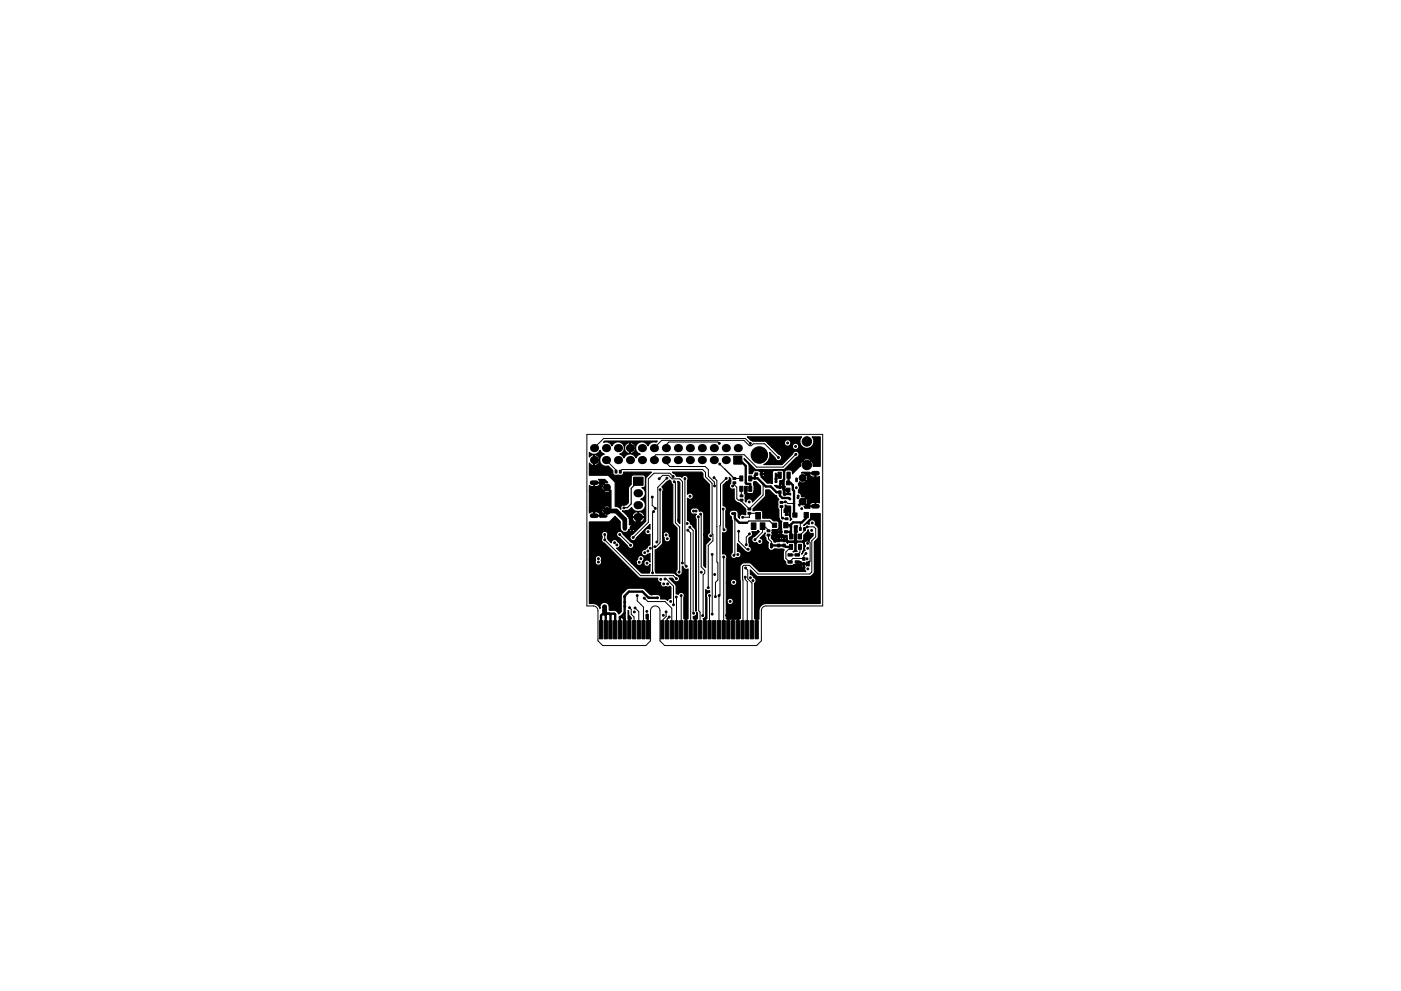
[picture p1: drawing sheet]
<svg xmlns="http://www.w3.org/2000/svg" width="297mm" height="210mm" viewBox="0 0 297 210" stroke-linecap="round" stroke-linejoin="round" font-family="sans-serif">
<g fill="none" stroke="#000" stroke-width=".21">
<path d="M124.4 92.2h50v36.4h-12a1 1 0 0 0-1 1v6.4l-1 1h-19.5l-1-1v-6.4a1 1 0 0 0-1-1 1 1 0 0 0-1 1v6.4l-1 1h-9.1l-1-1v-6.4a1 1 0 0 0-1-1h-1.4zM128.5 97.6l2.1 2.1v.4M138.6 95.1l1.7-1.7h17.4l1.2 1.2h.4l.4-.4h2.4l2.9 2.9M141.2 97.6v.6l.8 .8h7.5l.7 .6v1.4l1.3 1.3v.8M152.5 94.1l-.3-.3h-10.4l-.6 .6v.7M152.6 98.5l3 3h1.6M153.6 99.4l2.1 2.1M159.1 94.1l-1.1-1.1h-30l-2.1 2.1M168.7 96.4l-2.7 2.7h-5.6l-2.6-2.6h-18.7l-.5 .4v.7M128.2 113.4v1.1l7.6 7.6h7l.6 .7M131.4 113.4l2.3 2.3M131.5 100.1l.4-.5h17.1l.6 .6v1l1.4 1.4v10.7l.2 .1v1.3l-1 1v9"/>
<path d="M133.7 115.7h.1M135.2 102.1h.1M138.3 105.5v1.7l.6 .7M138.3 105.5h.1M138.6 108.5l-.2 .3v12.7M139.8 101.6l.7-.7h1.3l.7 .7h1.6l.6 .6v17.3M140 103.9v11.2l-.9 .9h-.3M141.4 101.4l-1.9 2v11.4l-.2 .2M142.7 101.1l-.7-.7h-3.3l-1.2 1.2v9.2l-3.3 3.2M143 102.2l.2 .2M143.2 102.5h.1M143.2 102.4v.1"/>
<path d="M143.2 102.5v8.4l.9 .9v9.5l-.1 .1M145.2 101.5v18.4l.3 .2M145.7 111.1h.1M145.8 112.5l.6 .6v21.2M146.3 111.9l.7 .7 .1 17.5M148.1 109.6v20l.3 .3v4.4M148.5 109.1l.2 .1v11.1l.7 .7v.6l-.3 .3-.1 8.7M151 117.6h.1M151 117.6v12.7M151.4 101.3l.6 .6v17.3l.2 .2v3.7l-.5 .5v3M151.5 103.1h.1M153.3 108v4.2l.2 .2"/>
<path d="M153.4 118.2v16.1M154 101.5l-1.2 1.2-.1 23.5-.3 .2v7.9M155.7 101.5h.1M155.7 102.4v.5l.5 .5v2.4l.3 .3h.7v.3l1.7 1.6 2.9-3v-2.3M155.7 102.7l-.4 .4M155.8 110v7.6l-.2 .2M156.6 112.7v2.1l1.7 1.7h.3M157.2 101.5h.1M157.2 103.7v1.5M158.9 113.3l-.7 .7v1.6M160.7 109.4l-.5-.5h-1.3v.8h-1.4M161.9 107.9h.1"/>
<path d="M161.9 106.4h.1M162.9 112.6l-.8-1h-.4v1.3l-1.6 1.6M162.9 113.5v.8l.7 .7v.5M163.4 107.9h.1M163.4 106.4h.1M165.7 106.6l1-.1 .3 .3h1.4M165.7 107.5v2.2l.6 .4h.5M166.5 108.5l.3 .2v.5M167.7 116l-1.1 1.1v1.4l.8 .7 .7-.7 2.3 .1v-.7l.5-.5M168.7 111.9h.1M168.7 114.8h2.8l.3 .3v4l-.6 .6h-1.7l-.5-.6M168.9 111.7l-.2 .2"/>
<path d="M168.9 101.6v.4M169.6 113.8v-.2l1-1v-.4l.5-.4h1.5l.3 .4v1.7l-.8 .8v6.7l-.4 .4h-11l-1.8-1.9h-1.2l-.3 .3v14.1M169.6 116v1.2l-.6 .5h-1.5M170 110.8l-.3 .4v1M170.1 114.8h.1M171.2 119.6h.1M172.1 112.5h.1M132.4 126.6l.1 2M133.4 130.9h.1M133.4 130.9v3.4M133.5 128.9l.3 .4v1l.6 .6v3.4M134.6 129l.8 .8v4.5"/>
<path d="M135.1 126.4v1.1l1.3 1.3v5.5M136.4 134.3h.1M136.6 126.9l.8 .7h3.6l1.4 1.5v5.2M137.2 130.5l.2 .2v3.6M141 122.8h.3l1.5 1.6v3.9M141.2 129.8v1l-.8 .8v2.7M141.9 130.9l-.5 .5v2.9M143.4 126.7v7.6M144.4 126.4h.1M144.4 126.4v7.9M145.4 130.9v3.4M145.4 130.9h.1"/>
<path d="M147.4 134.2v.1M147.4 130.9v3.3M149.6 131.1l-.2 .2v3M150.4 126.4h.1M150.4 126.4v7.9M153.4 134.3h.1M154 130.6l.4 .4v3.3M155.4 134.3l.1-3.7h.2l.7 .7v3M158 122.4v.5l.4 .5v10.9M158.1 120.5l.4 .5v1.8l.9 .9v10.6M160.2 130.5l.2 .2v3.6"/>
</g>
<g fill="#000" stroke="#000" stroke-width=".21">
<path d="M155.6 96.7h1.7v1.8h-1.7zM130.4 99.8h.4v.6h-.4zM131.3 99.8h.4v.6h-.4zM132.2 111.6h.5v.9h-.5zM133.7 111.6h.5v.9h-.5zM134.3 101.2h2v1.8h-2zM155.4 102.2h.6v.4h-.6zM155.4 101.3h.6v.4h-.6zM156.8 103.2h.7v1h-.7zM156.8 101h.7v1h-.7zM156.9 105.9h.6v.4h-.6zM156.9 105h.6v.4h-.6z"/>
<path d="M157.8 103.2h.6v1h-.6zM158.6 107.8h.6v.4h-.6zM158.6 108.7h.6v.4h-.6zM158.7 103.2h.7v1h-.7zM158.7 101h.7v1h-.7zM160.1 100.3h.6v.5h-.6zM159.3 110.9h1v1.4h-1zM161.2 100.3h.6v.5h-.6zM160.2 108.7h1v1.4h-1zM161.2 110.9h1v1.4h-1zM162.6 113.3h.6v.4h-.6zM162.6 112.4h.6v.4h-.6z"/>
<path d="M163.8 111h.9v.9h-.9zM164.4 100.4h.2l.1 .3h.6v.3l-.7 .1 .1 1.3h-.3zM164.9 115.4h.4v.6h-.4zM164.9 114.3h.4v.6h-.4zM165.4 106.4h.6v.4h-.6zM165.4 107.3h.6v.4h-.6zM165.1 104.1h.5v.6h-.5zM165.1 103h.5v.6h-.5zM164.9 100.2h.7v1.3h-.7zM165.2 112.6h.6v.5h-.6zM166.2 110.9h.9v1.1h-.9zM166 115.4h.5v.6h-.5z"/>
<path d="M166 114.3h.5v.6h-.5zM166.7 102.1h.8v.8h-.8zM166.7 103.6h.8v.8h-.8zM166.3 112.6h.6v.5h-.6zM166.5 109.9h.6v.4h-.6zM166.5 109h.6v.4h-.6zM167.4 113.3h.6v1.1h-.6zM167.4 115.5h.6v1.1h-.6zM166.8 100.2h.7v1.3h-.7zM167.1 119h.9v.5h-.9zM167.1 117.5h.9v.5h-.9zM168.1 108.8h.9v.9h-.9z"/>
<path d="M168.3 113.3h.7v1.1h-.7zM168.6 117.5h.9v.5h-.9zM168.6 119h.9v.5h-.9zM169.3 113.3h.6v1.1h-.6zM169.3 115.5h.6v1.1h-.6zM169.5 111.9h.4v.6h-.4zM170.2 118.3h.5v.6h-.5zM170.2 119.4h.5v.6h-.5zM170.5 108.7h.9v1.1h-.9zM170.4 111.9h.4v.6h-.4zM127.1 131.7h.7v3.8h-.7zM128.1 131.7h.7v3.8h-.7z"/>
<path d="M129.1 131.7h.7v3.8h-.7zM130.1 131.7h.7v3.8h-.7zM131.1 131.7h.7v3.8h-.7zM132.1 131.7h.7v3.8h-.7zM133.1 131.7h.7v3.8h-.7zM134.1 131.7h.7v3.8h-.7zM135.1 131.7h.7v3.8h-.7zM136.1 131.7h.7v3.8h-.7zM137.1 131.7h.7v3.8h-.7zM140.1 131.7h.7v3.8h-.7zM141.1 131.7h.7v3.8h-.7zM142.1 131.7h.7v3.8h-.7z"/>
<path d="M143.1 131.7h.7v3.8h-.7zM144.1 131.7h.7v3.8h-.7zM145.1 131.7h.7v3.8h-.7zM146.1 131.7h.7v3.8h-.7zM147.1 131.7h.7v3.8h-.7zM148.1 131.7h.7v3.8h-.7zM149.1 131.7h.7v3.8h-.7zM150.1 131.7h.7v3.8h-.7zM151.1 131.7h.7v3.8h-.7zM152.1 131.7h.7v3.8h-.7zM153.1 131.7h.7v3.8h-.7zM154.1 131.7h.7v3.8h-.7z"/>
<path d="M155.1 131.7h.7v3.8h-.7zM156.1 131.7h.7v3.8h-.7zM157.1 131.7h.7v3.8h-.7zM158.1 131.7h.7v3.8h-.7zM159.1 131.7h.7v3.8h-.7zM160.1 131.7h.7v3.8h-.7z"/>
<circle cx="152.5" cy="94.1" r=".2"/>
<circle cx="152.6" cy="98.5" r=".2"/>
<circle cx="159.1" cy="94.1" r=".2"/>
<circle cx="161" cy="96.5" r="1.75"/>
<circle cx="161.4" cy="99.8" r=".2"/>
<circle cx="165" cy="97.1" r=".2"/>
<circle cx="167" cy="94" r=".2"/>
<circle cx="168.7" cy="94.7" r=".2"/>
<circle cx="168.7" cy="96.4" r=".2"/>
<circle cx="171.1" cy="93.7" r="1"/>
<circle cx="171.1" cy="98.7" r="1"/>
<circle cx="125.4" cy="112.4" r=".2"/>
<circle cx="126.9" cy="119.2" r=".2"/>
<circle cx="126.9" cy="118.5" r=".2"/>
<circle cx="128.2" cy="114.5" r=".2"/>
<circle cx="128.2" cy="113.4" r=".2"/>
<circle cx="128.7" cy="103.4" r=".72"/>
<circle cx="128.7" cy="108.4" r=".72"/>
<circle cx="130.3" cy="115.1" r=".2"/>
<circle cx="130.8" cy="115.6" r=".2"/>
<circle cx="131.4" cy="113.4" r=".2"/>
<circle cx="132.3" cy="107" r=".2"/>
<circle cx="132.3" cy="107.8" r=".2"/>
<circle cx="133.5" cy="116.6" r=".2"/>
<circle cx="133.7" cy="115.7" r=".2"/>
<circle cx="134.2" cy="114" r=".2"/>
<circle cx="135.5" cy="119.3" r=".2"/>
<circle cx="135.9" cy="118.5" r=".2"/>
<circle cx="136.7" cy="117.3" r=".2"/>
<circle cx="137.2" cy="119.5" r=".2"/>
<circle cx="137.4" cy="116.9" r=".2"/>
<circle cx="137.4" cy="112.8" r=".2"/>
<circle cx="137.9" cy="116.3" r=".2"/>
<circle cx="138.3" cy="105.5" r=".2"/>
<circle cx="138.6" cy="108.5" r=".2"/>
<circle cx="138.8" cy="116" r=".2"/>
<circle cx="138.9" cy="107.9" r=".2"/>
<circle cx="139.3" cy="115" r=".2"/>
<circle cx="139.8" cy="101.6" r=".2"/>
<circle cx="140" cy="103.9" r=".2"/>
<circle cx="140.7" cy="119.1" r=".2"/>
<circle cx="141.2" cy="113.5" r=".2"/>
<circle cx="141.4" cy="101.4" r=".2"/>
<circle cx="141.5" cy="114.3" r=".2"/>
<circle cx="142" cy="112.8" r=".2"/>
<circle cx="142.7" cy="101.1" r=".2"/>
<circle cx="143" cy="102.2" r=".2"/>
<circle cx="143.9" cy="110.3" r=".2"/>
<circle cx="144.7" cy="119.5" r=".2"/>
<circle cx="145.2" cy="101.5" r=".2"/>
<circle cx="145.7" cy="111.1" r=".2"/>
<circle cx="145.8" cy="112.5" r=".2"/>
<circle cx="146.3" cy="111.9" r=".2"/>
<circle cx="146.3" cy="105.3" r=".2"/>
<circle cx="146.5" cy="110.3" r=".2"/>
<circle cx="147" cy="108.4" r=".2"/>
<circle cx="147.6" cy="108.4" r=".2"/>
<circle cx="148.1" cy="109.6" r=".2"/>
<circle cx="148.5" cy="109.1" r=".2"/>
<circle cx="149.3" cy="113.4" r=".2"/>
<circle cx="149.7" cy="105.5" r=".2"/>
<circle cx="150.7" cy="113.7" r=".2"/>
<circle cx="151" cy="117.6" r=".2"/>
<circle cx="151.4" cy="101.3" r=".2"/>
<circle cx="151.5" cy="103.1" r=".2"/>
<circle cx="153.3" cy="108" r=".2"/>
<circle cx="153.4" cy="118.2" r=".2"/>
<circle cx="153.5" cy="112.4" r=".2"/>
<circle cx="154" cy="101.5" r=".2"/>
<circle cx="155.3" cy="109" r=".2"/>
<circle cx="155.3" cy="103.1" r=".2"/>
<circle cx="155.6" cy="117.8" r=".2"/>
<circle cx="155.8" cy="109" r=".2"/>
<circle cx="156.4" cy="117.7" r=".2"/>
<circle cx="156.6" cy="112.7" r=".2"/>
<circle cx="157.5" cy="109.7" r=".2"/>
<circle cx="158.2" cy="115.6" r=".2"/>
<circle cx="158.2" cy="105.6" r=".2"/>
<circle cx="158.6" cy="116.5" r=".2"/>
<circle cx="158.9" cy="106.5" r=".2"/>
<circle cx="158.9" cy="113.3" r=".2"/>
<circle cx="160" cy="104.3" r=".2"/>
<circle cx="160" cy="101.5" r=".2"/>
<circle cx="160.1" cy="114.5" r=".2"/>
<circle cx="160.8" cy="103.4" r=".2"/>
<circle cx="161.1" cy="114.9" r=".2"/>
<circle cx="161.9" cy="106.4" r=".2"/>
<circle cx="161.9" cy="107.9" r=".2"/>
<circle cx="163.4" cy="106.4" r=".2"/>
<circle cx="163.4" cy="107.9" r=".2"/>
<circle cx="163.6" cy="115.5" r=".2"/>
<circle cx="163.6" cy="116.1" r=".2"/>
<circle cx="163.8" cy="113.8" r=".2"/>
<circle cx="163.9" cy="112.5" r=".2"/>
<circle cx="164.5" cy="101.6" r=".2"/>
<circle cx="164.5" cy="102.2" r=".2"/>
<circle cx="165.9" cy="109.9" r=".2"/>
<circle cx="166.3" cy="105" r=".2"/>
<circle cx="166.5" cy="106.5" r=".2"/>
<circle cx="166.5" cy="108.5" r=".2"/>
<circle cx="167.5" cy="105.9" r=".2"/>
<circle cx="168.8" cy="103.5" r=".2"/>
<circle cx="168.8" cy="111.7" r=".2"/>
<circle cx="168.9" cy="101.6" r=".2"/>
<circle cx="168.9" cy="102" r=".2"/>
<circle cx="169.2" cy="105.6" r=".2"/>
<circle cx="169.2" cy="105.2" r=".2"/>
<circle cx="170" cy="107.9" r=".2"/>
<circle cx="170.2" cy="101.4" r=".72"/>
<circle cx="170.2" cy="106.4" r=".72"/>
<circle cx="170.9" cy="117.4" r=".2"/>
<circle cx="171.1" cy="118.6" r=".2"/>
<circle cx="171.1" cy="111.8" r=".2"/>
<circle cx="171.2" cy="115.3" r=".2"/>
<circle cx="171.2" cy="116.3" r=".2"/>
<circle cx="171.2" cy="119.6" r=".2"/>
<circle cx="172.1" cy="112.5" r=".2"/>
<circle cx="172.2" cy="110.9" r=".2"/>
<circle cx="125.3" cy="127.8" r=".2"/>
<circle cx="128.2" cy="128.7" r=".2"/>
<circle cx="128.2" cy="129.6" r=".2"/>
<circle cx="128.2" cy="130.2" r=".2"/>
<circle cx="129.5" cy="129.3" r=".2"/>
<circle cx="130.9" cy="129" r=".2"/>
<circle cx="131" cy="129.6" r=".2"/>
<circle cx="132.5" cy="126.6" r=".2"/>
<circle cx="132.5" cy="127.8" r=".2"/>
<circle cx="132.5" cy="128.6" r=".2"/>
<circle cx="133.4" cy="130.9" r=".2"/>
<circle cx="133.5" cy="128.9" r=".2"/>
<circle cx="134.5" cy="129.8" r=".2"/>
<circle cx="134.6" cy="129" r=".2"/>
<circle cx="135.1" cy="126.4" r=".2"/>
<circle cx="136.6" cy="126.9" r=".2"/>
<circle cx="137.1" cy="129.7" r=".2"/>
<circle cx="137.2" cy="130.5" r=".2"/>
<circle cx="138.1" cy="126.1" r=".2"/>
<circle cx="138.4" cy="121.5" r=".2"/>
<circle cx="139.4" cy="126.8" r=".2"/>
<circle cx="140.1" cy="122.9" r=".2"/>
<circle cx="140.6" cy="130.6" r=".2"/>
<circle cx="140.7" cy="123.9" r=".2"/>
<circle cx="141" cy="122.8" r=".2"/>
<circle cx="141.2" cy="129.8" r=".2"/>
<circle cx="141.5" cy="123.9" r=".2"/>
<circle cx="141.9" cy="130.9" r=".2"/>
<circle cx="142.2" cy="127.6" r=".2"/>
<circle cx="142.8" cy="128.3" r=".2"/>
<circle cx="143.4" cy="126.7" r=".2"/>
<circle cx="143.4" cy="122.8" r=".2"/>
<circle cx="144" cy="121.4" r=".2"/>
<circle cx="144.4" cy="126.4" r=".2"/>
<circle cx="145.4" cy="130.9" r=".2"/>
<circle cx="145.5" cy="120.1" r=".2"/>
<circle cx="147.1" cy="130.1" r=".2"/>
<circle cx="147.4" cy="130.9" r=".2"/>
<circle cx="148.7" cy="121.4" r=".2"/>
<circle cx="149" cy="130.6" r=".2"/>
<circle cx="149.6" cy="131.1" r=".2"/>
<circle cx="150.2" cy="124.7" r=".2"/>
<circle cx="150.4" cy="126.4" r=".2"/>
<circle cx="151" cy="130.3" r=".2"/>
<circle cx="151.5" cy="121.9" r=".2"/>
<circle cx="151.7" cy="126.6" r=".2"/>
<circle cx="152.5" cy="126.4" r=".2"/>
<circle cx="154" cy="130.6" r=".2"/>
<circle cx="154.8" cy="127.6" r=".2"/>
<circle cx="155.5" cy="130.6" r=".2"/>
<circle cx="155.5" cy="123.5" r=".2"/>
<circle cx="158" cy="122.4" r=".2"/>
<circle cx="158.1" cy="120.5" r=".2"/>
<circle cx="159.1" cy="122.6" r=".2"/>
<circle cx="159.6" cy="123.2" r=".2"/>
<circle cx="160.2" cy="130.5" r=".2"/>
<circle cx="164.1" cy="122.9" r=".2"/>
<circle cx="171.3" cy="120.7" r=".2"/>
<circle cx="173.4" cy="127.5" r=".2"/>
</g>
<path d="M135.2 104.6h.3M135.2 107.2h.3M135.2 109.7h.3" fill="none" stroke="#000" stroke-width="1.7"/>
<g fill="#000">
<circle cx="125.9" cy="97.6" r=".86"/>
<circle cx="125.9" cy="95.1" r=".86"/>
<circle cx="128.5" cy="97.6" r=".86"/>
<circle cx="128.5" cy="95.1" r=".86"/>
<circle cx="131" cy="97.6" r=".86"/>
<circle cx="131" cy="95.1" r=".86"/>
<circle cx="133.6" cy="97.6" r=".86"/>
<circle cx="133.6" cy="95.1" r=".86"/>
<circle cx="136.1" cy="97.6" r=".86"/>
<circle cx="136.1" cy="95.1" r=".86"/>
<circle cx="138.6" cy="97.6" r=".86"/>
<circle cx="138.6" cy="95.1" r=".86"/>
<circle cx="141.2" cy="97.6" r=".86"/>
<circle cx="141.2" cy="95.1" r=".86"/>
<circle cx="143.7" cy="95.1" r=".86"/>
<circle cx="143.7" cy="97.6" r=".86"/>
<circle cx="146.3" cy="97.6" r=".86"/>
<circle cx="146.3" cy="95.1" r=".86"/>
<circle cx="148.8" cy="95.1" r=".86"/>
<circle cx="148.8" cy="97.6" r=".86"/>
<circle cx="151.3" cy="97.6" r=".86"/>
<circle cx="151.3" cy="95.1" r=".86"/>
<circle cx="153.9" cy="97.6" r=".86"/>
<circle cx="153.9" cy="95.1" r=".86"/>
<circle cx="156.4" cy="95.1" r=".86"/>
</g>
<path d="M125.5 109.4h.9M125.5 102.4h.9M128.7 108.4h1.9l1.9 1.8v1.8M135.3 109.7v1.1l-1.3 1.2M172.4 100.4h.9M172.4 107.4h.9M128.2 128.7v1.5M128.2 129.6h.1" fill="none" stroke="#000" stroke-width="1"/>
<g fill="none" stroke="#000" stroke-width=".5">
<path d="M156.4 97.6h.5l1.2 1.3v3.6l.2 .2h.8v1M156.4 95.1h.4M161.4 99.8h.1M161.5 99.8v.8M155.3 109h.5M155.8 109h.1M155.8 109v1l.9 .9h1.7M158.1 103.7v.8l.4 .4h1.3l.2-.3v-.3M159.1 101.5h1.5l1.8 1.7h1l1.2 1.2h.8v.8l.5 .5h1.4l.2 .2M160.4 100.6l-.4 .3v.6M163.9 112.5l1.2 1.2M164.5 101.6h.1"/>
<path d="M165.1 113.7v.9M165.3 103.3h.6l.6 .7h.6M165.4 100.8h-.6l-.2 .3v.5M165.5 112.8v.6l.7 .7v.5M165.5 113.3l-.4 .4M166.6 111.4h.7l.4 .4M166.6 112.8h.8l.3 .4M167.2 100.4l-.1 2.1h.5l.5 .4v1l.3 .2v5l.1 .2M167.7 116h-1.1l-.3-.3h-2.5l-.2-.2v.6M168.5 111.8l.2 .1-.1 3h-1.6l-.3-.3h-2.1l-.8-.8M170.9 109.3v.6l-.9 .9h-1.9l-.4 .5v2.5M127.4 134.3v-3.7l.4-.4h2.5l.1 .2v3.9"/>
<path d="M128.2 130.2l.2 .2v3.9M129.2 130.2l.2 .2v3.9M132.4 131.4l-.4-.5h-.6v3.4M132.4 130.1l-.8 .8M139.4 126.8h-1.9l-1.3-1.3h-2.9l-.9 .9v7.9"/>
</g>
<path d="M135.3 102.1l-1.5 1.5v3.3l-.8 .8-.7 .1M158.4 110.9l.4-.4h4.4l1 .9" fill="none" stroke="#000" stroke-width=".25"/>
<g fill="#000" stroke="#000" stroke-width=".25">
<path d="M125 96a1.37 1.37 0 0 0 2.2-.5l.3 .5 .6 .3a1.25 1.25 0 0 0-1 1.2 .91 .91 0 0 0-1.1-1v2.2l.2 .1a1.21 1.21 0 0 0 .9-1.1 1.34 1.34 0 0 0 1.9 1.2l.9 .9v.6a.86 .86 0 0 0 1.2 .4h.8l.3-.2v-.4h5.9l-1 1-.2 .4v9l-2.8 2.8a.69 .69 0 0 0-.3 1.1 .69 .69 0 0 0 1.1-.4l2.9-2.8v1a.68 .68 0 0 0-.9 0 .68 .68 0 0 0 0 1 .68 .68 0 0 0 .9 0v2.3l-.3 .1-.3 .5-.4 .3a.7 .7 0 0 0-.7 1 .7 .7 0 0 0 1.2 .1l.5-.2v1.8a.68 .68 0 0 0-1-.3 .68 .68 0 0 0 0 1.1 .68 .68 0 0 0 1-.3l-.1 1.9h-1.7l-2.1-2.2h1l.1 .3a.73 .73 0 0 0 .8 .2 .73 .73 0 0 0 .5-.8 .71 .71 0 0 0-.2-1.2 .71 .71 0 0 0-1 .8l-.2 .7h-1l-3.2-3.1h.2a.68 .68 0 0 0 .6-.7 .68 .68 0 0 0-.5-.6 .68 .68 0 0 0-.8-.5 .68 .68 0 0 0-.6 .7l-.7-.8-.1-.3 .1-.6h1.8l.3 .5 .3 .1 1.7 1.7a.68 .68 0 0 0 .8 .6 .68 .68 0 0 0 .6-.7 .68 .68 0 0 0-.6-.7l-1.7-1.7a.69 .69 0 0 0-.8-.6 .69 .69 0 0 0-.6 .8h-1.8v-.2a.69 .69 0 0 0-1-.5 .69 .69 0 0 0-.2 1l-.1 .4a.68 .68 0 0 0 .5 1l7.3 7.3 .4 .2h3.7l-.1 .4a.66 .66 0 0 0 .7 .5 .7 .7 0 0 0 .2 .8 .7 .7 0 0 0 .9 .1l.5 .1 .3-.2 .2 .2v2.3a.64 .64 0 0 0-.7 .5l-.3-.3h-1.1a.72 .72 0 0 0-.7-1h-1.6l-1.3-1.2h-3.4l-1.3 1.3-.1 3.6-.6 .5-.6-.8h-1.3v-.7a1 1 0 0 0-1.2-1 1 1 0 0 0-.8 1.3 1.53 1.53 0 0 0-1.4-1.1h-.8v-9.3h1.2l.1 .2a.68 .68 0 0 0 .6 1 .68 .68 0 0 0 .6-1 .69 .69 0 0 0-.5-1 .69 .69 0 0 0-.8 .8h-1.2v-8h4.2l1.2-1.2 1.1 1.1 .1 1.8a.96 .96 0 0 0 .9 .6 .96 .96 0 0 0 .9-.7v.3l.3 .2 .2-.1v-.6h.1l.1 .7 .4-.3v-.4h-.6v-.8h.1v.6h.5v-.5l-.2-.2-.9 .2v-1.4h.6l.1 .1a1.19 1.19 0 0 0 1.2 .8v-1.1h.1v1.1h.2a1.03 1.03 0 0 0 1-1.1h-2.5l-.1 .2h-.6l-.3-.5 2.2 .1v-1.1h.1v1.1h1.2v-.1a1.39 1.39 0 0 0-1.3-1 1.39 1.39 0 0 0-1.3 1h-.9l-1.1-1.1 .7-.1a1.14 1.14 0 0 0 1.2-.6 1.51 1.51 0 0 0 1.9 .8 1.51 1.51 0 0 0 .9-1.8l-.2-.5-.6-.3h.1a1.33 1.33 0 0 0 .9-1.2 1.33 1.33 0 0 0-.8-1.2l.4-.1 .3-.2v-2l-.1-.3-.4-.1h-2l-.3 .1-.2 .3v1.6l-.6 .8v3.1l-.4 .4h-.7a.67 .67 0 0 0-.4 1 1.27 1.27 0 0 0-1.3-.7v-5.1l-1.4-1.5h-4v-2.5l.3 .3 .6 .1v-2.2l-.6 .1-.3 .4zM128 93.8l.2-.2h11.2l-.3 .2a1.34 1.34 0 0 0-1.7 .8 1.36 1.36 0 0 0-1.5-.9 1.36 1.36 0 0 0-1.1 1.3h-.1a.91 .91 0 0 0-1.1-1v2.2a1.07 1.07 0 0 0 1.2-1.1 1.25 1.25 0 0 0 .9 1.2l-.6 .4-.3 .4a1.37 1.37 0 0 0-1.2-.8 1.37 1.37 0 0 0-1.3 .8l-.3-.4-.6-.4a1.25 1.25 0 0 0 1-1.2h.1a.91 .91 0 0 0 1 1.1v-2.2a1.07 1.07 0 0 0-1.1 1 1.36 1.36 0 0 0-1.2-1.3 1.36 1.36 0 0 0-1.4 .9 1.36 1.36 0 0 0-1.8-.8zM146.2 97.5h.1l.1 .2h-.2zM151.3 95h.1v.1l-.1 .1zM158.5 92.7h11.5a1.49 1.49 0 0 0 0 2 1.49 1.49 0 0 0 2.1 0 1.49 1.49 0 0 0 .1-2h1.7v6.2h-1.5a1.05 1.05 0 0 0-.4-1.1l-.9 1-1-1-.2 .1-.1 1-1.8 1.7a.67 .67 0 0 0-.3-.9 1.44 1.44 0 0 0-1.3 .3v1.7l-.2 .4v.8l.3 .4-.1 .5 .8 .1v.7l.4 .1v.3l-1.4-.1-.1-.8h.3l.1 .5 .5 .1v-.7l-.9 .1-.3-.7h-.9l-.1 .2-.6-.6h.6l.1 .3h.4v-.5h.1v.5h.4a.37 .37 0 0 0 0-.5 .37 .37 0 0 0-.5 0v-.8l.5-.1 .3-.2v-1.5l-.1-.4-1.1-.1-1 .2-.2 .4 .1 2.3-1.1-.1-1.4-1.4 .1-.4h.1l.1 .5 .4-.2v-.3h-.6v-.6h.1v.4h.5l.1-.2-.2-.2-1.8-.3-.4 .2-.3 .5h-.6v-1.9l-1-1.1v-.3l2.2 2.3 .4 .2h5.6l.4-.2 1.8-1.8h2l.9 .9 .8-.9a1.08 1.08 0 0 0-1.7 0h-2l.6-.6a.68 .68 0 0 0 .6-.7 .68 .68 0 0 0-.6-.7 .68 .68 0 0 0-.7 .6l-2.3 2.3h-3.9a2.13 2.13 0 0 0 1.3-2.6l1.2 1.2a.68 .68 0 0 0 .7 .6 .68 .68 0 0 0 .6-.7 .68 .68 0 0 0-.6-.7l-1.5-1.5h4.4a.69 .69 0 0 0 1.1 .4 .69 .69 0 0 0 0-1.2 .69 .69 0 0 0-1.1 .5v.3h-4.4l-.7-.8h3.4a.69 .69 0 0 0 1.1 .5 .69 .69 0 0 0 0-1.2 .69 .69 0 0 0-1.1 .4v.3h-3.4l-.8-.5h-2.5zM125 103l.5 .2h.4v-.7h.2v.7h1.5v.5l.3 .4 .7-.7-.7-.6-.3 .4h-1.1l.6-.3 .1-.4h-1.3v-.2h1.3v-.1l-.3-.5h1.3l.7 .7h-.5l-.4 .3 1.4 1.4 .1-.1v3.8h-.1l-1.4 1.4 .1 .1 .6 .2-.2 .2h-1.3v-.2h-1.3v-.9h.2v.7h1.1v-.1a1.48 1.48 0 0 0-1.7-.6l-.5 .2v-.6h2.6v.5l.3 .4 .7-.7-.7-.6-.3 .4h-2.6v-.5h3l.7 .6 .6-.6a.8 .8 0 0 0-1.3 0h-3v-3.5h3a.8 .8 0 0 0 1.3 0l-.6-.7-.7 .7h-3zM140.3 103.3l1.7-1.5 .3 .3 .1 .5 .2 .2v8.1l.2 .4 .7 .7v8.9a.69 .69 0 0 0 .2 1.1 .69 .69 0 0 0 .9-.7l.1-1.2a.78 .78 0 0 0 1.2 .6v10.5l-.4 .2v.3l-.5-.5v-4.4a.68 .68 0 0 0-.2-1 .68 .68 0 0 0-1 .3l-.5-.1v-1.8l-1.4-1.5h.6l.2 .2a.68 .68 0 0 0 .7 .6 .68 .68 0 0 0 .7-.7 .68 .68 0 0 0-.6-.7l-.7-.5h-3.8l-.1-.5v-4.4l.6-.3 1-1v-1.8l.3 .5a.72 .72 0 0 0 .5 .8 .72 .72 0 0 0 .9-.3 .72 .72 0 0 0-.3-1 .69 .69 0 0 0-.7-.8 .69 .69 0 0 0-.7 .8v-9.3a.68 .68 0 0 0-.2-1zM143.6 102.1h.3l.2 .3v8.7l-.4-.4zM142.6 100.2h6.2l.2 .3 .1 .9 1.3 1.4v10.2a.67 .67 0 0 0-.4 .8 .67 .67 0 0 0 .6 .5l-1 1.4v4.7l-.4-.4v-10.8a.67 .67 0 0 0-.2-.7 .67 .67 0 0 0-.8 0 .77 .77 0 0 0-1-.7 .72 .72 0 0 0-.8 .8 .72 .72 0 0 0 1 .5h.2a.66 .66 0 0 0 0 1v19.6l-.1-17.1-.7-1.1-.4-.3a.67 .67 0 0 0-.6-.8v-4.7a.68 .68 0 0 0 1 .1 .68 .68 0 0 0 0-1 .68 .68 0 0 0-1 .1v-3a.68 .68 0 0 0-.2-1 .68 .68 0 0 0-1 .4l-.3-.2-.9-.1-.1-.3zM154.6 101.3a1.17 1.17 0 0 1 0 1.7 .68 .68 0 0 0 .3 .7 .68 .68 0 0 0 .8 0v2.1a1.38 1.38 0 0 0 1.2 1l1.2 1.2v1.2h-.2a.68 .68 0 0 0-.8 0 .68 .68 0 0 0-.3 .8l-.3-.3v-.7a.99 .99 0 0 0-.9-.8 .99 .99 0 0 0-1 .8l.2 .5 .3 .1 .2 .8v6.8a.68 .68 0 0 0-.2 1.1 .68 .68 0 0 0 1 0 .68 .68 0 0 0 1-.5 .68 .68 0 0 0-.7-.8v-1.7l1.6 1.6a.71 .71 0 0 0 1.1 .1 .71 .71 0 0 0-.3-1.1v-1.7l.2-.2a.68 .68 0 0 0 .4-1.2h1.1l.2-.3 .3 .3-1 1a.68 .68 0 0 0-.6 .9 .68 .68 0 0 0 1 .4 .68 .68 0 0 0 1.2 .2 .68 .68 0 0 0-.4-1.1l1-1.2v.7l.2 .4a.96 .96 0 0 0 .5 1 1.13 1.13 0 0 0 .7 1.7 3.1 3.1 0 0 1 1.9-.3l.8 .2-.2 .4v1.6a1.33 1.33 0 0 1 .6 1.1l.4 .2 2.8-.2v.4l.4 .1 .1-.6-2.1 .1h.6l.1-.5h.1l.1 .5 .6-.1-.1-.4h-.8l.1-.2h.8l.1 .5h1l.1-.4 .6-.1v1h-.6l-.1-.4h-.4v.5l.2 .1a.68 .68 0 0 0 .2 .9h-9.9l-1.9-1.8h-1.6l-.4 .4-.2 .4 .1 11-.5 .2v.3h-.1l-.1-.3h-.7l-.1 .3h-.1l-.1-.3h-.7l-.1 .3h-.1v-.3l-.4-.2v-3.5h.1a.69 .69 0 0 0 1.1 .5 .69 .69 0 0 0 0-1.2 .69 .69 0 0 0-1.1 .5v.2h-.1v-4h.9a.69 .69 0 0 0 1 .4 .69 .69 0 0 0 0-1.1 .69 .69 0 0 0-1 .4v.3h-.9v-5.1a.68 .68 0 0 0 0-.8 .68 .68 0 0 0-.8-.3v-4.5a.68 .68 0 0 0 .9-.3 .68 .68 0 0 0-.2-.9v-3.4a.68 .68 0 0 0 0-.7 .68 .68 0 0 0-.6-.4v-4.4l.8-.7a.67 .67 0 0 0 .5-.9zM158 103.6h.2l.1 1 1.1 .1 .3-.1 .2-.4-.2-1.8 .1-.2h.5l.9 .9v1.7l-1.7 1.7a.68 .68 0 0 0-.7-.7 .68 .68 0 0 0-.6 .7l-.2-.2v-1.5l-.2-.2 .2-.1zM162.3 103.9h.8l1 1 .5 .3 .5 .8-.2 .4v1.3l.2 .4 .1 1.8 .1 .4 .5 .3-.2 2.7 1.3 .3 .1 1.1 1 .1 .6-.2-.2-3h.7l-.1 .3 .1 .9-.4 .3v1.5l.4 .2h.8l.4-.1 .1-1.2 1-1.1a.68 .68 0 0 0 .3 .7 .68 .68 0 0 0 .7 0v.6l-.8 1a.68 .68 0 0 0-.9 .2 .68 .68 0 0 0 .1 .9 .65 .65 0 0 0-.1 1l-.4 .2-.3 .6 .4-1v-1.3l-.3-.2-.8-.1-.4 .2-.1 .3v1.1l.2 .4-.7 .1-.2-.1 .4-.3v-1.2l-.3-.4-.8-.1-.4 .3-.3-.6h-2.1l-.1 .3h-.4l-.5-.7h.9l.1 .3h.4v-.5h.2v.5h1v-.5h.1v.5h.4a.37 .37 0 0 0 0-.5 .37 .37 0 0 0-.5 0l-.3-.1-.2 .3-.3-.3h-.6l-.3 .3h-.9l-.1-.2 .2-.4v-.7h1.2l.2 .4 .4-.1v-.4l-1.8 .1v-.5h1.2l.1 .3h.5l-.1-.5h-.3l-.2 .2h-1.2v-.1l1.1-.1 .3-.2 .1-1.1-.3-.5a1.24 1.24 0 0 1-1.5-.5l-1.7-.1v-1.2l-.3-.4-1.8 .1 .1-.5 2.6-2.7z"/>
<path d="M166.4 107.1l.6 .3h.6v2.3l.3 .5-.4 .2-.1-1.1-.7-.1v-.5h.2v.4h.4l.1-.3-.3-.2-.9 .2zM169.9 100.4l.2-.2 2.8 .1v.9l.8-.1v5.6l-.8-.1 .1 .9h-1.3v.3h-1l-.3-.4 .4-.2 2 .1v-.7a.94 .94 0 0 0-1.2 .6h-.8l-.6-.7-.7 .7 .1 .1-.3-.2v-.1l.1 .1 .7-.7h.2l.6 .7a.8 .8 0 0 0 0-1.3l-.6 .6h-.2l.7-.7-.4-.4-.5 .1a.67 .67 0 0 0-.6-.8v-.6a.65 .65 0 0 0 0-1v-.4l.2-.4a.81 .81 0 0 0 1.3 0l-.7-.8h.2l.6 .7a.8 .8 0 0 0 0-1.3l-.6 .6h-.2l.7-.8 .8 .1a.95 .95 0 0 0 1.2 .5v-.7l-2 .1-.4-.3zM133.2 129.5l.1 .1a1.53 1.53 0 0 0 .6 1.6l-.4 .2v.3l-.3-.3zM137 130.4l.4-.1v1.1l-.4-.2zM147.7 129.9l.2 .2v1.1l-.4 .2v.3l-.5-.5v-.4a.67 .67 0 0 0 .7-.9zM149.6 125.1a.65 .65 0 0 0 .9 .2v.4a.67 .67 0 0 0-.7 .3 .67 .67 0 0 0 .1 .8v4.4l-.4 .2v.3l-.4-.4a.67 .67 0 0 0 .5-.9zM159.1 120.9l1.2 1.3 .4 .1h11l.4-.1 .6-.8v-6.4l.6-.7 .2-.4v-1.9l-.7-.7a.68 .68 0 0 0-.6-1 .68 .68 0 0 0-.6 .9h-.1a.67 .67 0 0 0-.9 .3h-.2l1.4-1.5 .1-1h2v19h-11.5a1.54 1.54 0 0 0-1.5 1.6v1.8h-.3l-.1 .3h-.1v-.3l-.4-.2v-7.4a.73 .73 0 0 0 .3-.8 .73 .73 0 0 0-.5-.6 .66 .66 0 0 0-.7-.5z"/>
</g>
</svg>
